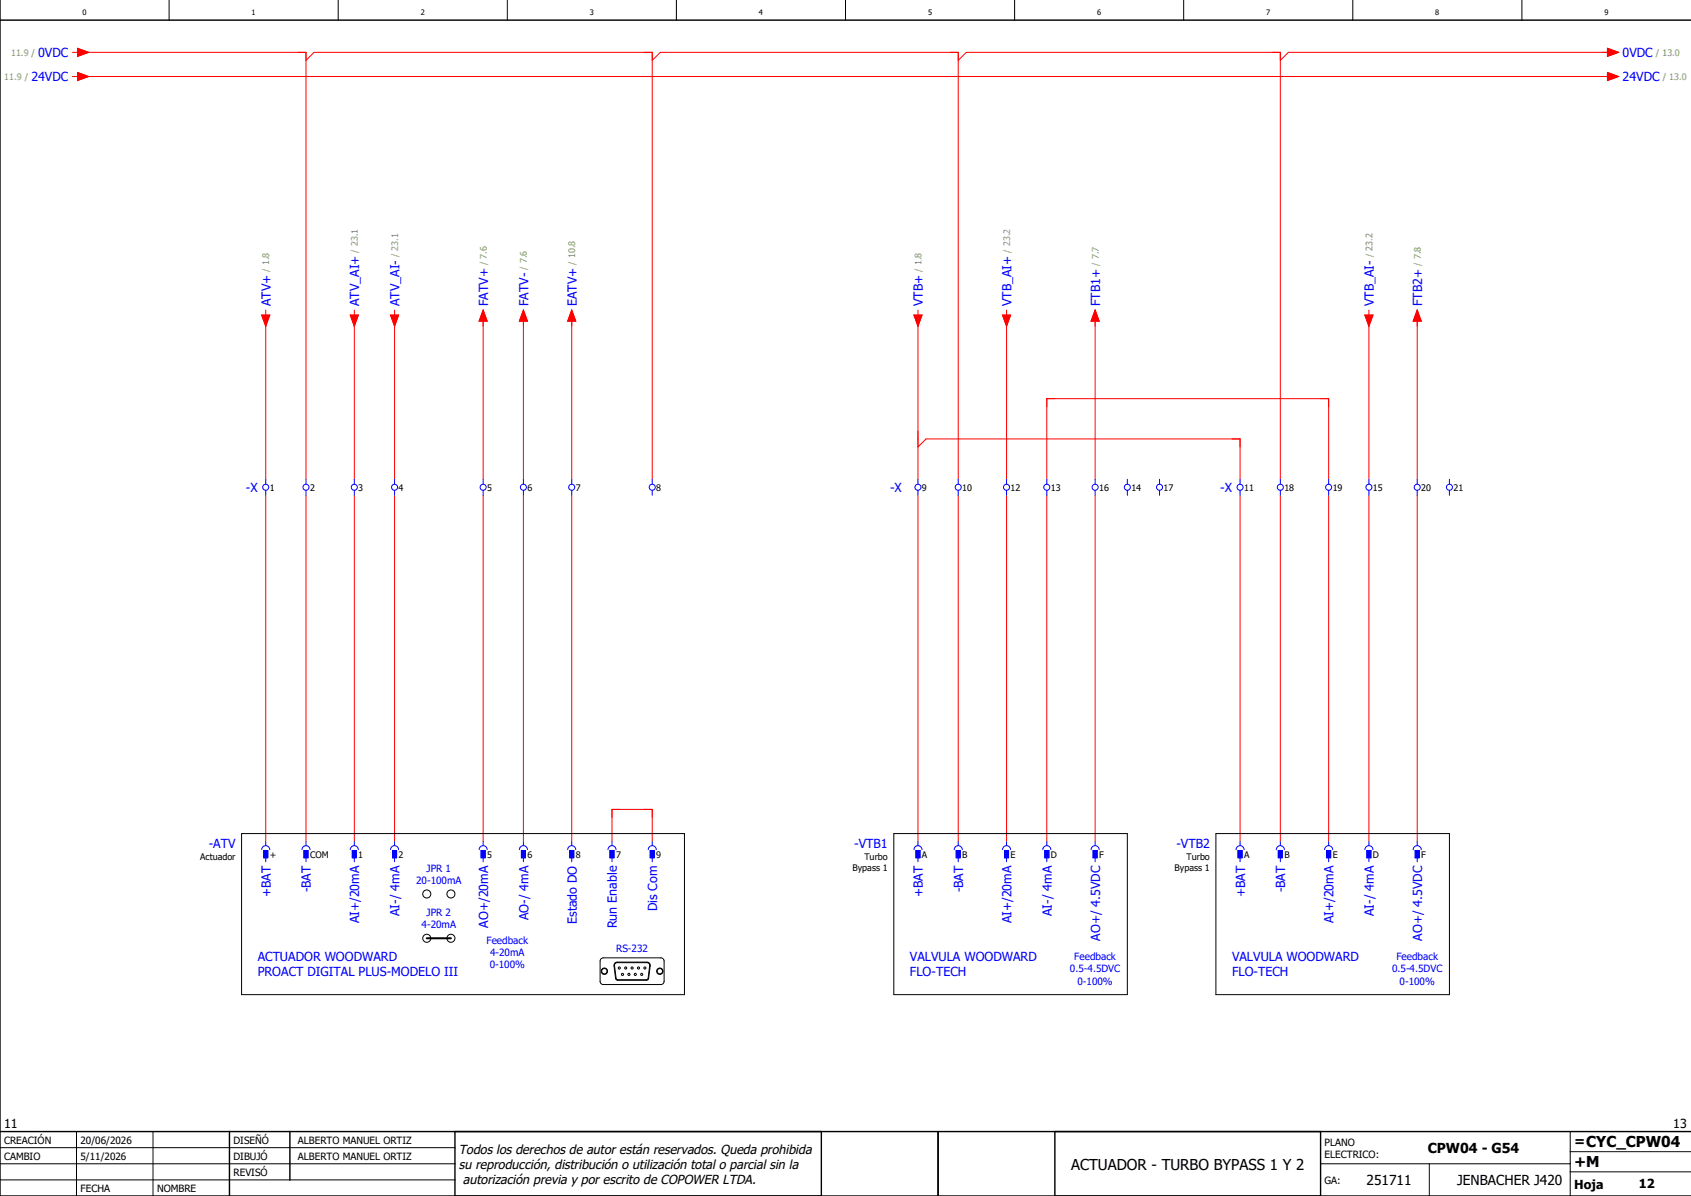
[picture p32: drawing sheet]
<svg xmlns="http://www.w3.org/2000/svg" width="420mm" height="297mm" viewBox="0 0 420 297" stroke-linecap="round" stroke-linejoin="round" font-family="sans-serif">
<defs><g id="words">
<g font-size="3.7">
<text x="266" y="290.5">ACTUADOR - TURBO BYPASS 1 Y 2</text>
<text x="391" y="289.8">+M</text>
</g>
<g font-size="3.4">
<text x="354.6" y="286.4">CPW04 - G54</text>
<text x="391" y="284.6">=CYC_CPW04</text>
<text x="339.4" y="294.4">251711</text>
<text x="361.9" y="294.4">JENBACHER J420</text>
</g>
<g font-size="3.2">
<text x="114" y="286.5">Todos los derechos de autor están reservados. Queda prohibida</text>
<text x="114" y="290.2">su reproducción, distribución o utilización total o parcial sin la</text>
<text x="115" y="294">autorización previa y por escrito de COPOWER LTDA.</text>
</g>
<g font-size="3.1" fill="#00f">
<text x="9.5" y="14.2">0VDC</text>
<text x="403" y="14.2">0VDC</text>
<text x="7.8" y="20.2">24VDC</text>
<text x="403" y="20.2">24VDC</text>
<text x="67.2" y="76" transform="rotate(-90 67.2 76)">ATV+</text>
<text x="89.2" y="76" transform="rotate(-90 89.2 76)">ATV_AI+</text>
<text x="99.2" y="76" transform="rotate(-90 99.2 76)">ATV_AI-</text>
<text x="121.2" y="76" transform="rotate(-90 121.2 76)">FATV+</text>
<text x="131.2" y="76" transform="rotate(-90 131.2 76)">FATV-</text>
<text x="143.2" y="76" transform="rotate(-90 143.2 76)">EATV+</text>
<text x="229.2" y="76" transform="rotate(-90 229.2 76)">VTB+</text>
<text x="251.2" y="76" transform="rotate(-90 251.2 76)">VTB_AI+</text>
<text x="273.2" y="76" transform="rotate(-90 273.2 76)">FTB1+</text>
<text x="341.2" y="76" transform="rotate(-90 341.2 76)">VTB_AI-</text>
<text x="353.2" y="76" transform="rotate(-90 353.2 76)">FTB2+</text>
<text x="61.1" y="122.2">-X</text>
<text x="221.1" y="122.2">-X</text>
<text x="303.1" y="122.2">-X</text>
<text x="51.8" y="210.6">-ATV</text>
<text x="212.2" y="210.6">-VTB1</text>
<text x="292.2" y="210.6">-VTB2</text>
<text x="77.2" y="221.6" transform="rotate(-90 77.2 221.6)">-BAT</text>
<text x="239.2" y="221.6" transform="rotate(-90 239.2 221.6)">-BAT</text>
<text x="319.2" y="221.6" transform="rotate(-90 319.2 221.6)">-BAT</text>
<text x="67.2" y="222.8" transform="rotate(-90 67.2 222.8)">+BAT</text>
<text x="99.2" y="227.5" transform="rotate(-90 99.2 227.5)">AI-/ 4mA</text>
<text x="163.2" y="226.3" transform="rotate(-90 163.2 226.3)">Dis Com</text>
<text x="229.2" y="222.8" transform="rotate(-90 229.2 222.8)">+BAT</text>
<text x="261.2" y="227.5" transform="rotate(-90 261.2 227.5)">AI-/ 4mA</text>
<text x="309.2" y="222.8" transform="rotate(-90 309.2 222.8)">+BAT</text>
<text x="341.2" y="227.5" transform="rotate(-90 341.2 227.5)">AI-/ 4mA</text>
<text x="89.2" y="229.3" transform="rotate(-90 89.2 229.3)">AI+/20mA</text>
<text x="121.2" y="230.4" transform="rotate(-90 121.2 230.4)">AO+/20mA</text>
<text x="131.2" y="228.5" transform="rotate(-90 131.2 228.5)">AO-/ 4mA</text>
<text x="143.2" y="229.5" transform="rotate(-90 143.2 229.5)">Estado DO</text>
<text x="153.2" y="230.5" transform="rotate(-90 153.2 230.5)">Run Enable</text>
<text x="251.2" y="229.3" transform="rotate(-90 251.2 229.3)">AI+/20mA</text>
<text x="273.2" y="233.6" transform="rotate(-90 273.2 233.6)">AO+/ 4.5VDC</text>
<text x="331.2" y="229.3" transform="rotate(-90 331.2 229.3)">AI+/20mA</text>
<text x="353.2" y="233.6" transform="rotate(-90 353.2 233.6)">AO+/ 4.5VDC</text>
<text x="64" y="238.6">ACTUADOR WOODWARD</text>
<text x="226" y="238.6">VALVULA WOODWARD</text>
<text x="306" y="238.6">VALVULA WOODWARD</text>
<text x="64" y="242.4">PROACT DIGITAL PLUS-MODELO III</text>
<text x="226" y="242.4">FLO-TECH</text>
<text x="306" y="242.4">FLO-TECH</text>
</g>
<g font-size="3.1">
<text x="1" y="280">11</text>
<text x="415.6" y="280">13</text>
<text x="391" y="295.2">Hoja</text>
<text x="407" y="295">12</text>
</g>
<g font-size="2.5" fill="#00f">
<text x="103.4" y="219.5">20-100mA</text>
<text x="106" y="216.5">JPR 1</text>
<text x="106" y="227.5">JPR 2</text>
<text x="104.7" y="230.5">4-20mA</text>
<text x="120.8" y="234.5">Feedback</text>
<text x="121.7" y="237.5">4-20mA</text>
<text x="153.1" y="236.5">RS-232</text>
<text x="266.8" y="238.5">Feedback</text>
<text x="346.8" y="238.5">Feedback</text>
<text x="121.6" y="240.5">0-100%</text>
<text x="265.8" y="241.5">0.5-4.5DVC</text>
<text x="267.6" y="244.5">0-100%</text>
<text x="345.8" y="241.5">0.5-4.5DVC</text>
<text x="347.6" y="244.5">0-100%</text>
</g>
<g font-size="2.5">
<text x="1" y="284">CREACIÓN</text>
<text x="20" y="284">20/06/2026</text>
<text x="58" y="284">DISEÑÓ</text>
<text x="74" y="284">ALBERTO MANUEL ORTIZ</text>
<text x="329" y="284.5">PLANO</text>
<text x="329" y="287.5">ELECTRICO:</text>
<text x="1" y="288">CAMBIO</text>
<text x="20" y="288">5/11/2026</text>
<text x="58" y="292">REVISÓ</text>
<text x="58" y="288">DIBUJÓ</text>
<text x="74" y="288">ALBERTO MANUEL ORTIZ</text>
<text x="329" y="294">GA:</text>
<text x="20" y="296">FECHA</text>
<text x="39" y="296">NOMBRE</text>
</g>
<g font-size="2.2" fill="#7ca552">
<text x="2.8" y="13.9">11.9 /</text>
<text x="411.3" y="13.9">/ 13.0</text>
<text x="1.1" y="19.9">11.9 /</text>
<text x="413" y="19.9">/ 13.0</text>
<text x="88.9" y="62.8" transform="rotate(-90 88.9 62.8)">/ 23.1</text>
<text x="98.9" y="63.9" transform="rotate(-90 98.9 63.9)">/ 23.1</text>
<text x="120.9" y="65.9" transform="rotate(-90 120.9 65.9)">/ 7.6</text>
<text x="142.9" y="65.7" transform="rotate(-90 142.9 65.7)">/ 10.8</text>
<text x="250.9" y="62.8" transform="rotate(-90 250.9 62.8)">/ 23.2</text>
<text x="340.9" y="63.9" transform="rotate(-90 340.9 63.9)">/ 23.2</text>
<text x="66.9" y="67.5" transform="rotate(-90 66.9 67.5)">/ 1.8</text>
<text x="130.9" y="67" transform="rotate(-90 130.9 67)">/ 7.6</text>
<text x="228.9" y="67.5" transform="rotate(-90 228.9 67.5)">/ 1.8</text>
<text x="272.9" y="66" transform="rotate(-90 272.9 66)">/ 7.7</text>
<text x="352.9" y="66" transform="rotate(-90 352.9 66)">/ 7.8</text>
</g>
<g font-size="2.2">
<text x="67" y="121.9">1</text>
<text x="77" y="121.9">2</text>
<text x="89" y="121.9">3</text>
<text x="99" y="121.9">4</text>
<text x="121" y="121.9">5</text>
<text x="131" y="121.9">6</text>
<text x="143" y="121.9">7</text>
<text x="163" y="121.9">8</text>
<text x="229" y="121.9">9</text>
<text x="239" y="121.9">10</text>
<text x="251" y="121.9">12</text>
<text x="261" y="121.9">13</text>
<text x="273" y="121.9">16</text>
<text x="281" y="121.9">14</text>
<text x="289" y="121.9">17</text>
<text x="309" y="121.9">11</text>
<text x="319" y="121.9">18</text>
<text x="331" y="121.9">19</text>
<text x="341" y="121.9">15</text>
<text x="353" y="121.9">20</text>
<text x="361" y="121.9">21</text>
<text x="49.7" y="213.5">Actuador</text>
<text x="67" y="213.1">+</text>
<text x="77" y="213.1">COM</text>
<text x="89" y="213.1">1</text>
<text x="99" y="213.1">2</text>
<text x="121" y="213.1">5</text>
<text x="131" y="213.1">6</text>
<text x="143" y="213.1">8</text>
<text x="153" y="213.1">7</text>
<text x="163" y="213.1">9</text>
<text x="214.7" y="213.5">Turbo</text>
<text x="229" y="213.1">A</text>
<text x="239" y="213.1">B</text>
<text x="251" y="213.1">E</text>
<text x="261" y="213.1">D</text>
<text x="273" y="213.1">F</text>
<text x="294.7" y="213.5">Turbo</text>
<text x="309" y="213.1">A</text>
<text x="319" y="213.1">B</text>
<text x="331" y="213.1">E</text>
<text x="341" y="213.1">D</text>
<text x="353" y="213.1">F</text>
<text x="211.7" y="216.2">Bypass 1</text>
<text x="291.7" y="216.2">Bypass 1</text>
</g>
<g font-size="1.9">
<text x="20.5" y="3.6">0</text>
<text x="62.5" y="3.6">1</text>
<text x="104.5" y="3.6">2</text>
<text x="146.5" y="3.6">3</text>
<text x="188.5" y="3.6">4</text>
<text x="230.5" y="3.6">5</text>
<text x="272.5" y="3.6">6</text>
<text x="314.5" y="3.6">7</text>
<text x="356.5" y="3.6">8</text>
<text x="398.5" y="3.6">9</text>
</g>
</g></defs>
<g fill="none" stroke="#000" stroke-width=".25">
<path d="M42 0v5M84 0v5M126 0v5M168 0v5M210 0v5M252 0v5M294 0v5M336 0v5M378 0v5M60 207h110v40h-110zM222 207h58v40h-58zM302 207h58v40h-58z"/>
<path d="M149.3 238.1l.5-.2h14.4a.8 .8 0 0 1 .7 .8v5a.8 .8 0 0 1-.7 .8h-14.4a.8 .8 0 0 1-.8-.8v-5zM152.7 239.2l.6-.3h7.5a.79 .79 0 0 1 .7 .9l-.4 3.2-.3 .4h-7.4l-.5-.4-.4-3.2zM152.8 239.3l.5-.2h7.5a.66 .66 0 0 1 .6 .7l-.4 3.1-.2 .4h-7.4l-.4-.4-.4-3.1zM0 285h113M0 293h113M0 289h113M19 281v16M38 281v16M328 289h62M355 289v8M390 291h30M390 281v16"/>
<path d="M390 286h30"/>
<circle cx="106" cy="233" r="1"/>
<circle cx="106" cy="222" r="1"/>
<circle cx="112" cy="233" r="1"/>
<circle cx="112" cy="222" r="1"/>
<circle cx="150.1" cy="241.2" r=".79"/>
<circle cx="150.1" cy="241.2" r=".66"/>
<circle cx="153.8" cy="240.4" r=".27"/>
<circle cx="154.6" cy="242" r=".27"/>
<circle cx="155.4" cy="240.4" r=".27"/>
<circle cx="156.2" cy="242" r=".27"/>
<circle cx="157" cy="240.4" r=".27"/>
<circle cx="157.8" cy="242" r=".27"/>
<circle cx="158.6" cy="240.4" r=".27"/>
<circle cx="159.4" cy="242" r=".27"/>
<circle cx="160.2" cy="240.4" r=".27"/>
<circle cx="163.9" cy="241.2" r=".66"/>
<circle cx="163.9" cy="241.2" r=".8"/>
</g>
<path d="M0 5h420M0 0v297h420M0 281h420M57 281v16M72 281v12M113 281v16M204 281v16M233 281v16M262 281v16M328 281v16" fill="none" stroke="#000" stroke-width=".35"/>
<g fill="none" stroke="#f00" stroke-width=".25">
<path d="M18 13h1.2M18 19h1.2M19.2 18l2.8 1-2.8 1zM19.2 12l2.8 1-2.8 1zM20 13h56v106M20 19h380M76 15l2-2h84v106M162 15l2-2h74v106M238 15l2-2h78v106M399.2 12l2.8 1-2.8 1zM399.2 18l2.8 1-2.8 1zM400 13h-80l-2 2"/>
<path d="M65 78.3h2l-1 2.7zM66 77v1.3M87 78.3h2l-1 2.7zM88 77v1.3M97 78.3h2l-1 2.7zM98 77v1.3M120 79.7v39.3M120 77l1 2.7h-2zM130 79.7v39.3M130 77l1 2.7h-2zM142 79.7v39.3M142 77l1 2.7h-2z"/>
<path d="M227 78.3h2l-1 2.7zM228 77v1.3M249 78.3h2l-1 2.7zM250 77v1.3M272 79.7v39.3M272 77l1 2.7h-2zM339 78.3h2l-1 2.7zM340 77v1.3M352 79.7v39.3M352 77l1 2.7h-2zM66 80v39M88 80v39"/>
<path d="M98 80v39M228 80v39M250 80v39M340 80v39M228 111l2-2h78v10M260 119v-20h70v20M66 123v86M76 123v86M88 123v86M98 123v86M120 123v86M130 123v86"/>
<path d="M142 123v86M228 123v86M238 123v86M250 123v86M260 123v86M272 123v86M308 123v86M318 123v86M330 123v86M340 123v86M352 123v86M152 209v-8h10v8"/>
</g>
<path d="M106 233h6" fill="none" stroke="#000" stroke-width=".5"/>
<g fill="#00f" stroke="#00f" stroke-width=".25">
<path d="M65.5 211.2h1v1.8h-1z"/>
<path d="M75.5 211.2h1v1.8h-1z"/>
<path d="M87.5 211.2h1v1.8h-1z"/>
<path d="M97.5 211.2h1v1.8h-1z"/>
<path d="M119.5 211.2h1v1.8h-1z"/>
<path d="M129.5 211.2h1v1.8h-1z"/>
<path d="M151.5 211.2h1v1.8h-1z"/>
<path d="M161.5 211.2h1v1.8h-1z"/>
<path d="M141.5 211.2h1v1.8h-1z"/>
<path d="M227.5 211.2h1v1.8h-1z"/>
<path d="M237.5 211.2h1v1.8h-1z"/>
<path d="M249.5 211.2h1v1.8h-1z"/>
<path d="M259.5 211.2h1v1.8h-1z"/>
<path d="M271.5 211.2h1v1.8h-1z"/>
<path d="M307.5 211.2h1v1.8h-1z"/>
<path d="M317.5 211.2h1v1.8h-1z"/>
<path d="M329.5 211.2h1v1.8h-1z"/>
<path d="M339.5 211.2h1v1.8h-1z"/>
<path d="M351.5 211.2h1v1.8h-1z"/>
</g>
<g fill="none" stroke="#00f" stroke-width=".25">
<path d="M66 119v1.2M76 119v1.2M88 119v1.2M98 119v1.2M120 119v1.2M130 119v1.2M142 119v1.2M162 119v1.2M228 119v1.2M238 119v1.2M250 119v1.2M260 119v1.2"/>
<path d="M272 119v1.2M280 119v1.2M288 119v1.2M308 119v1.2M318 119v1.2M330 119v1.2M340 119v1.2M352 119v1.2M360 119v1.2M66 121.7v1.3M76 121.7v1.3M88 121.7v1.3"/>
<path d="M98 121.7v1.3M120 121.7v1.3M130 121.7v1.3M142 121.7v1.3M162 121.7v1.3M228 121.7v1.3M238 121.7v1.3M250 121.7v1.3M260 121.7v1.3M272 121.7v1.3M280 121.7v1.3M288 121.7v1.3"/>
<path d="M308 121.7v1.3M318 121.7v1.3M330 121.7v1.3M340 121.7v1.3M352 121.7v1.3M360 121.7v1.3M65 211a1 1 0 0 1 1-1 1 1 0 0 1 1 1M65.5 211.2h1v1.8h-1zM66 209v1M66 213v1M75 211a1 1 0 0 1 1-1 1 1 0 0 1 1 1M75.5 211.2h1v1.8h-1z"/>
<path d="M76 209v1M76 213v1M87 211a1 1 0 0 1 1-1 1 1 0 0 1 1 1M87.5 211.2h1v1.8h-1zM88 209v1M88 213v1M97 211a1 1 0 0 1 1-1 1 1 0 0 1 1 1M97.5 211.2h1v1.8h-1zM98 209v1M98 213v1M119 211a1 1 0 0 1 1-1 1 1 0 0 1 1 1M119.5 211.2h1v1.8h-1z"/>
<path d="M120 209v1M120 213v1M129 211a1 1 0 0 1 1-1 1 1 0 0 1 1 1M129.5 211.2h1v1.8h-1zM130 209v1M130 213v1M141 211a1 1 0 0 1 1-1 1 1 0 0 1 1 1M141.5 211.2h1v1.8h-1zM142 209v1M142 213v1M151 211a1 1 0 0 1 1-1 1 1 0 0 1 1 1M151.5 211.2h1v1.8h-1z"/>
<path d="M152 209v1M152 213v1M161 211a1 1 0 0 1 1-1 1 1 0 0 1 1 1M161.5 211.2h1v1.8h-1zM162 209v1M162 213v1M227 211a1 1 0 0 1 1-1 1 1 0 0 1 1 1M227.5 211.2h1v1.8h-1zM228 209v1M228 213v1M237 211a1 1 0 0 1 1-1 1 1 0 0 1 1 1M237.5 211.2h1v1.8h-1z"/>
<path d="M238 209v1M238 213v1M249 211a1 1 0 0 1 1-1 1 1 0 0 1 1 1M249.5 211.2h1v1.8h-1zM250 209v1M250 213v1M259 211a1 1 0 0 1 1-1 1 1 0 0 1 1 1M259.5 211.2h1v1.8h-1zM260 209v1M260 213v1M271 211a1 1 0 0 1 1-1 1 1 0 0 1 1 1M271.5 211.2h1v1.8h-1z"/>
<path d="M272 209v1M272 213v1M307 211a1 1 0 0 1 1-1 1 1 0 0 1 1 1M307.5 211.2h1v1.8h-1zM308 209v1M308 213v1M317 211a1 1 0 0 1 1-1 1 1 0 0 1 1 1M317.5 211.2h1v1.8h-1zM318 209v1M318 213v1M329 211a1 1 0 0 1 1-1 1 1 0 0 1 1 1M329.5 211.2h1v1.8h-1z"/>
<path d="M330 209v1M330 213v1M339 211a1 1 0 0 1 1-1 1 1 0 0 1 1 1M339.5 211.2h1v1.8h-1zM340 209v1M340 213v1M351 211a1 1 0 0 1 1-1 1 1 0 0 1 1 1M351.5 211.2h1v1.8h-1zM352 209v1M352 213v1"/>
<circle cx="66" cy="121" r=".75"/>
<circle cx="76" cy="121" r=".75"/>
<circle cx="88" cy="121" r=".75"/>
<circle cx="98" cy="121" r=".75"/>
<circle cx="120" cy="121" r=".75"/>
<circle cx="130" cy="121" r=".75"/>
<circle cx="142" cy="121" r=".75"/>
<circle cx="162" cy="121" r=".75"/>
<circle cx="228" cy="121" r=".75"/>
<circle cx="238" cy="121" r=".75"/>
<circle cx="250" cy="121" r=".75"/>
<circle cx="260" cy="121" r=".75"/>
<circle cx="272" cy="121" r=".75"/>
<circle cx="280" cy="121" r=".75"/>
<circle cx="288" cy="121" r=".75"/>
<circle cx="308" cy="121" r=".75"/>
<circle cx="318" cy="121" r=".75"/>
<circle cx="330" cy="121" r=".75"/>
<circle cx="340" cy="121" r=".75"/>
<circle cx="352" cy="121" r=".75"/>
<circle cx="360" cy="121" r=".75"/>
</g>
<g fill="#f00" stroke="#f00" stroke-width=".25">
<path d="M19.2 18l2.8 1-2.8 1z"/>
<path d="M19.2 12l2.8 1-2.8 1z"/>
<path d="M399.2 12l2.8 1-2.8 1z"/>
<path d="M399.2 18l2.8 1-2.8 1z"/>
<path d="M65 78.3h2l-1 2.7z"/>
<path d="M227 78.3h2l-1 2.7z"/>
<path d="M120 77l1 2.7h-2z"/>
<path d="M130 77l1 2.7h-2z"/>
<path d="M142 77l1 2.7h-2z"/>
<path d="M272 77l1 2.7h-2z"/>
<path d="M352 77l1 2.7h-2z"/>
<path d="M87 78.3h2l-1 2.7z"/>
<path d="M97 78.3h2l-1 2.7z"/>
<path d="M249 78.3h2l-1 2.7z"/>
<path d="M339 78.3h2l-1 2.7z"/>
</g>
<use href="#words"/>
</svg>
